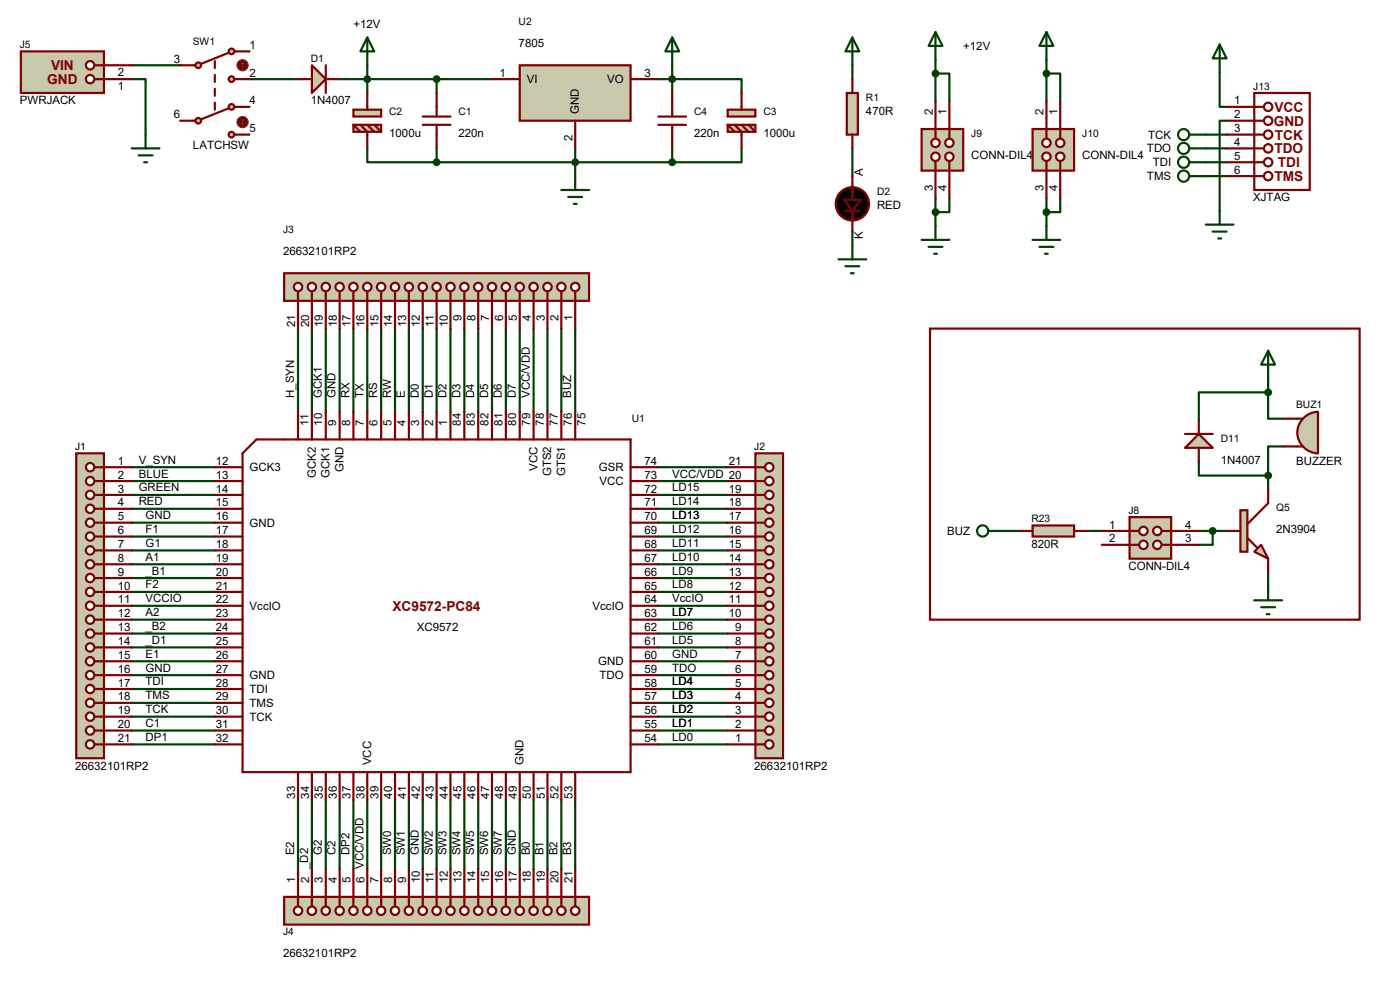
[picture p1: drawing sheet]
<svg xmlns="http://www.w3.org/2000/svg" width="297mm" height="210mm" viewBox="0 0 297 210" stroke-linecap="round" stroke-linejoin="round" font-family="sans-serif">
<defs><g id="words">
<g font-size="2.9" fill="#800000">
<text x="10" y="17.8">GND</text>
<text x="10.8" y="14.9">VIN</text>
<text x="270.4" y="23.7">VCC</text>
<text x="270.2" y="26.7">GND</text>
<text x="270.5" y="29.6">TCK</text>
<text x="270.4" y="32.5">TDO</text>
<text x="271.1" y="35.5">TDI</text>
<text x="270.4" y="38.4">TMS</text>
<text x="83.3" y="129.6">XC9572-PC84</text>
</g>
<g font-size="2.4">
<text x="75" y="5.9">+12V</text>
<text x="52.9" y="10.4">1</text>
<text x="110" y="9.9">7805</text>
<text x="204.3" y="10.6">+12V</text>
<text x="25" y="16">2</text>
<text x="36.9" y="13.3">3</text>
<text x="52.9" y="16.3">2</text>
<text x="106" y="16.3">1</text>
<text x="111.7" y="17.6">VI</text>
<text x="128.8" y="17.6">VO</text>
<text x="136.7" y="16.3">3</text>
<text x="4.2" y="22.2">PWRJACK</text>
<text x="25" y="19">1</text>
<text x="52.9" y="22.2">4</text>
<text x="65.9" y="22.2">1N4007</text>
<text x="261.8" y="22.2">1</text>
<text x="36.9" y="25.1">6</text>
<text x="52.9" y="28">5</text>
<text x="82.6" y="29">1000u</text>
<text x="97.3" y="29">220n</text>
<text x="121.4" y="29.9" transform="rotate(-90 121.4 29.9)">2</text>
<text x="122.8" y="24.1" transform="rotate(-90 122.8 24.1)">GND</text>
<text x="147.3" y="29">220n</text>
<text x="161.9" y="29">1000u</text>
<text x="183.7" y="24.3">470R</text>
<text x="197.9" y="24.4" transform="rotate(-90 197.9 24.4)">2</text>
<text x="200.8" y="24.4" transform="rotate(-90 200.8 24.4)">1</text>
<text x="221.4" y="24.4" transform="rotate(-90 221.4 24.4)">2</text>
<text x="224.3" y="24.4" transform="rotate(-90 224.3 24.4)">1</text>
<text x="243.6" y="29.4">TCK</text>
<text x="261.8" y="25.1">2</text>
<text x="261.8" y="28">3</text>
<text x="40.9" y="31.6">LATCHSW</text>
<text x="206.1" y="33.7">CONN-DIL4</text>
<text x="229.6" y="33.7">CONN-DIL4</text>
<text x="243.3" y="32.3">TDO</text>
<text x="244.5" y="35.3">TDI</text>
<text x="261.8" y="31">4</text>
<text x="261.8" y="33.9">5</text>
<text x="183" y="37.4" transform="rotate(-90 183 37.4)">A</text>
<text x="197.9" y="40.5" transform="rotate(-90 197.9 40.5)">3</text>
<text x="200.8" y="40.5" transform="rotate(-90 200.8 40.5)">4</text>
<text x="221.4" y="40.5" transform="rotate(-90 221.4 40.5)">3</text>
<text x="224.3" y="40.5" transform="rotate(-90 224.3 40.5)">4</text>
<text x="243.3" y="38.2">TMS</text>
<text x="261.8" y="36.9">6</text>
<text x="186.1" y="44.3">RED</text>
<text x="265.9" y="42.7">XJTAG</text>
<text x="183" y="50.8" transform="rotate(-90 183 50.8)">K</text>
<text x="60.1" y="54">26632101RP2</text>
<text x="62.6" y="69.5" transform="rotate(-90 62.6 69.5)">21</text>
<text x="65.6" y="69.5" transform="rotate(-90 65.6 69.5)">20</text>
<text x="68.5" y="69.5" transform="rotate(-90 68.5 69.5)">19</text>
<text x="71.5" y="69.5" transform="rotate(-90 71.5 69.5)">18</text>
<text x="74.4" y="69.5" transform="rotate(-90 74.4 69.5)">17</text>
<text x="77.3" y="69.5" transform="rotate(-90 77.3 69.5)">16</text>
<text x="80.3" y="69.5" transform="rotate(-90 80.3 69.5)">15</text>
<text x="83.2" y="69.5" transform="rotate(-90 83.2 69.5)">14</text>
<text x="86.2" y="69.5" transform="rotate(-90 86.2 69.5)">13</text>
<text x="89.1" y="69.5" transform="rotate(-90 89.1 69.5)">12</text>
<text x="92" y="69.3" transform="rotate(-90 92 69.3)">11</text>
<text x="95" y="69.5" transform="rotate(-90 95 69.5)">10</text>
<text x="97.9" y="68.1" transform="rotate(-90 97.9 68.1)">9</text>
<text x="100.9" y="68.1" transform="rotate(-90 100.9 68.1)">8</text>
<text x="103.8" y="68.1" transform="rotate(-90 103.8 68.1)">7</text>
<text x="106.7" y="68.1" transform="rotate(-90 106.7 68.1)">6</text>
<text x="109.7" y="68.1" transform="rotate(-90 109.7 68.1)">5</text>
<text x="112.6" y="68.1" transform="rotate(-90 112.6 68.1)">4</text>
<text x="115.5" y="68.1" transform="rotate(-90 115.5 68.1)">3</text>
<text x="118.5" y="68.1" transform="rotate(-90 118.5 68.1)">2</text>
<text x="121.4" y="68.1" transform="rotate(-90 121.4 68.1)">1</text>
<text x="62.4" y="84.4" transform="rotate(-90 62.4 84.4)">H_SYN</text>
<text x="68.3" y="84.4" transform="rotate(-90 68.3 84.4)">GCK1</text>
<text x="71.2" y="84.4" transform="rotate(-90 71.2 84.4)">GND</text>
<text x="74.1" y="84.4" transform="rotate(-90 74.1 84.4)">RX</text>
<text x="77.1" y="84.4" transform="rotate(-90 77.1 84.4)">TX</text>
<text x="80" y="84.4" transform="rotate(-90 80 84.4)">RS</text>
<text x="83" y="84.4" transform="rotate(-90 83 84.4)">RW</text>
<text x="85.9" y="84.4" transform="rotate(-90 85.9 84.4)">E</text>
<text x="88.9" y="84.4" transform="rotate(-90 88.9 84.4)">D0</text>
<text x="91.8" y="84.4" transform="rotate(-90 91.8 84.4)">D1</text>
<text x="94.7" y="84.4" transform="rotate(-90 94.7 84.4)">D2</text>
<text x="97.7" y="84.4" transform="rotate(-90 97.7 84.4)">D3</text>
<text x="100.6" y="84.4" transform="rotate(-90 100.6 84.4)">D4</text>
<text x="103.5" y="84.4" transform="rotate(-90 103.5 84.4)">D5</text>
<text x="106.5" y="84.4" transform="rotate(-90 106.5 84.4)">D6</text>
<text x="109.4" y="84.4" transform="rotate(-90 109.4 84.4)">D7</text>
<text x="112.4" y="84.4" transform="rotate(-90 112.4 84.4)">VCC/VDD</text>
<text x="121.2" y="84.4" transform="rotate(-90 121.2 84.4)">BUZ</text>
<text x="65.4" y="90.3" transform="rotate(-90 65.4 90.3)">11</text>
<text x="68.4" y="90.3" transform="rotate(-90 68.4 90.3)">10</text>
<text x="71.3" y="90.3" transform="rotate(-90 71.3 90.3)">9</text>
<text x="74.3" y="90.3" transform="rotate(-90 74.3 90.3)">8</text>
<text x="77.2" y="90.3" transform="rotate(-90 77.2 90.3)">7</text>
<text x="80.1" y="90.3" transform="rotate(-90 80.1 90.3)">6</text>
<text x="83.1" y="90.3" transform="rotate(-90 83.1 90.3)">5</text>
<text x="86" y="90.3" transform="rotate(-90 86 90.3)">4</text>
<text x="88.9" y="90.3" transform="rotate(-90 88.9 90.3)">3</text>
<text x="91.9" y="90.3" transform="rotate(-90 91.9 90.3)">2</text>
<text x="94.8" y="90.3" transform="rotate(-90 94.8 90.3)">1</text>
<text x="97.8" y="90.3" transform="rotate(-90 97.8 90.3)">84</text>
<text x="100.7" y="90.3" transform="rotate(-90 100.7 90.3)">83</text>
<text x="103.7" y="90.3" transform="rotate(-90 103.7 90.3)">82</text>
<text x="106.6" y="90.3" transform="rotate(-90 106.6 90.3)">81</text>
<text x="109.5" y="90.3" transform="rotate(-90 109.5 90.3)">80</text>
<text x="112.5" y="90.3" transform="rotate(-90 112.5 90.3)">79</text>
<text x="115.4" y="90.3" transform="rotate(-90 115.4 90.3)">78</text>
<text x="118.3" y="90.3" transform="rotate(-90 118.3 90.3)">77</text>
<text x="121.3" y="90.3" transform="rotate(-90 121.3 90.3)">76</text>
<text x="124.2" y="90.3" transform="rotate(-90 124.2 90.3)">75</text>
<text x="25" y="98.6">1</text>
<text x="25" y="101.5">2</text>
<text x="29.4" y="98.4">V_SYN</text>
<text x="29.4" y="101.3">BLUE</text>
<text x="45.8" y="98.6">12</text>
<text x="45.8" y="101.5">13</text>
<text x="52.9" y="99.9">GCK3</text>
<text x="67" y="101.3" transform="rotate(-90 67 101.3)">GCK2</text>
<text x="69.9" y="101.3" transform="rotate(-90 69.9 101.3)">GCK1</text>
<text x="72.9" y="100.1" transform="rotate(-90 72.9 100.1)">GND</text>
<text x="114" y="99.8" transform="rotate(-90 114 99.8)">VCC</text>
<text x="116.9" y="101" transform="rotate(-90 116.9 101)">GTS2</text>
<text x="119.9" y="101" transform="rotate(-90 119.9 101)">GTS1</text>
<text x="127" y="99.9">GSR</text>
<text x="136.7" y="98.6">74</text>
<text x="136.7" y="101.5">73</text>
<text x="142.6" y="101.3">VCC/VDD 20</text>
<text x="154.6" y="98.6">21</text>
<text x="259" y="98.4">1N4007</text>
<text x="275" y="98.6">BUZZER</text>
<text x="25" y="104.5">3</text>
<text x="25" y="107.4">4</text>
<text x="29.4" y="104.2">GREEN</text>
<text x="29.4" y="107.2">RED</text>
<text x="45.8" y="104.5">14</text>
<text x="45.8" y="107.4">15</text>
<text x="127.2" y="102.9">VCC</text>
<text x="136.7" y="104.5">72</text>
<text x="136.7" y="107.4">71</text>
<text x="142.6" y="107.2">LD14</text>
<text x="142.6" y="104.2">LD15</text>
<text x="154.6" y="107.4">18</text>
<text x="154.6" y="104.5">19</text>
<text x="25" y="110.4">5</text>
<text x="25" y="113.3">6</text>
<text x="30.9" y="110.1">GND</text>
<text x="30.9" y="113.1">F1</text>
<text x="45.8" y="110.4">16</text>
<text x="45.8" y="113.3">17</text>
<text x="52.9" y="111.7">GND</text>
<text x="136.7" y="110.4">70</text>
<text x="136.7" y="113.3">69</text>
<text x="142.6" y="113.1">LD12</text>
<text x="142.6" y="110.1">LD13</text>
<text x="154.6" y="113.3">16</text>
<text x="154.6" y="110.4">17</text>
<text x="201" y="113.5">BUZ</text>
<text x="235.3" y="112.1">1</text>
<text x="251.4" y="112.1">4</text>
<text x="270.7" y="113.1">2N3904</text>
<text x="25" y="116.2">7</text>
<text x="25" y="119.2">8</text>
<text x="30.9" y="116">G1</text>
<text x="30.9" y="118.9">A1</text>
<text x="45.8" y="116.2">18</text>
<text x="45.8" y="119.2">19</text>
<text x="136.7" y="116.2">68</text>
<text x="136.7" y="119.2">67</text>
<text x="142.6" y="118.9">LD10</text>
<text x="142.6" y="116">LD11</text>
<text x="154.6" y="119.2">14</text>
<text x="154.6" y="116.2">15</text>
<text x="218.8" y="116.2">820R</text>
<text x="235.3" y="115.1">2</text>
<text x="251.4" y="115.1">3</text>
<text x="25" y="122.1">9</text>
<text x="25" y="125.1">10</text>
<text x="30.9" y="121.9">_B1</text>
<text x="30.9" y="124.8">F2</text>
<text x="45.8" y="122.1">20</text>
<text x="45.8" y="125.1">21</text>
<text x="136.7" y="122.1">66</text>
<text x="136.7" y="125.1">65</text>
<text x="142.6" y="124.8">LD8</text>
<text x="142.6" y="121.9">LD9</text>
<text x="154.6" y="125.1">12</text>
<text x="154.6" y="122.1">13</text>
<text x="239.4" y="120.9">CONN-DIL4</text>
<text x="25" y="128">11</text>
<text x="25" y="130.9">12</text>
<text x="30.9" y="127.8">VCCIO</text>
<text x="30.9" y="130.7">A2</text>
<text x="45.8" y="128">22</text>
<text x="45.8" y="130.9">23</text>
<text x="52.9" y="129.3">VccIO</text>
<text x="125.7" y="129.3">VccIO</text>
<text x="136.7" y="128">64</text>
<text x="136.7" y="130.9">63</text>
<text x="142.6" y="130.7">LD7</text>
<text x="142.6" y="127.8">VccIO</text>
<text x="154.6" y="130.9">10</text>
<text x="154.6" y="128">11</text>
<text x="25" y="133.9">13</text>
<text x="25" y="136.8">14</text>
<text x="30.9" y="133.6">_B2</text>
<text x="30.9" y="136.6">_D1</text>
<text x="45.8" y="133.9">24</text>
<text x="45.8" y="136.8">25</text>
<text x="88.5" y="133.9">XC9572</text>
<text x="136.7" y="133.9">62</text>
<text x="136.7" y="136.8">61</text>
<text x="142.6" y="136.6">LD5</text>
<text x="142.6" y="133.6">LD6</text>
<text x="156" y="136.8">8</text>
<text x="156" y="133.9">9</text>
<text x="25" y="139.8">15</text>
<text x="25" y="142.7">16</text>
<text x="30.9" y="139.5">E1</text>
<text x="30.9" y="142.5">GND</text>
<text x="45.8" y="139.8">26</text>
<text x="45.8" y="142.7">27</text>
<text x="126.9" y="141.1">GND</text>
<text x="136.7" y="142.7">59</text>
<text x="136.7" y="139.8">60</text>
<text x="142.6" y="142.5">TDO</text>
<text x="142.6" y="139.5">GND</text>
<text x="156" y="142.7">6</text>
<text x="156" y="139.8">7</text>
<text x="25" y="145.6">17</text>
<text x="25" y="148.6">18</text>
<text x="30.9" y="145.4">TDI</text>
<text x="30.9" y="148.3">TMS</text>
<text x="45.8" y="145.6">28</text>
<text x="45.8" y="148.6">29</text>
<text x="52.9" y="144.1">GND</text>
<text x="52.9" y="147">TDI</text>
<text x="52.9" y="149.9">TMS</text>
<text x="127.2" y="144.1">TDO</text>
<text x="136.7" y="145.6">58</text>
<text x="136.7" y="148.6">57</text>
<text x="142.6" y="148.3">LD3</text>
<text x="142.6" y="145.4">LD4</text>
<text x="156" y="148.6">4</text>
<text x="156" y="145.6">5</text>
<text x="25" y="151.5">19</text>
<text x="25" y="154.5">20</text>
<text x="30.9" y="151.3">TCK</text>
<text x="30.9" y="154.2">C1</text>
<text x="45.8" y="151.5">30</text>
<text x="45.8" y="154.5">31</text>
<text x="52.9" y="152.9">TCK</text>
<text x="136.7" y="151.5">56</text>
<text x="136.7" y="154.5">55</text>
<text x="142.6" y="154.2">LD1</text>
<text x="142.6" y="151.3">LD2</text>
<text x="156" y="154.5">2</text>
<text x="156" y="151.5">3</text>
<text x="25" y="157.4">21</text>
<text x="30.9" y="157.2">DP1</text>
<text x="45.8" y="157.4">32</text>
<text x="136.7" y="157.4">54</text>
<text x="142.6" y="157.2">LD0</text>
<text x="156" y="157.4">1</text>
<text x="15.9" y="163.3">26632101RP2</text>
<text x="78.7" y="162.3" transform="rotate(-90 78.7 162.3)">VCC</text>
<text x="111.1" y="162.3" transform="rotate(-90 111.1 162.3)">GND</text>
<text x="160" y="163.3">26632101RP2</text>
<text x="62.6" y="169.4" transform="rotate(-90 62.6 169.4)">33</text>
<text x="65.6" y="169.4" transform="rotate(-90 65.6 169.4)">34</text>
<text x="68.5" y="169.4" transform="rotate(-90 68.5 169.4)">35</text>
<text x="71.5" y="169.4" transform="rotate(-90 71.5 169.4)">36</text>
<text x="74.4" y="169.4" transform="rotate(-90 74.4 169.4)">37</text>
<text x="77.3" y="169.4" transform="rotate(-90 77.3 169.4)">38</text>
<text x="80.3" y="169.4" transform="rotate(-90 80.3 169.4)">39</text>
<text x="83.2" y="169.4" transform="rotate(-90 83.2 169.4)">40</text>
<text x="86.2" y="169.4" transform="rotate(-90 86.2 169.4)">41</text>
<text x="89.1" y="169.4" transform="rotate(-90 89.1 169.4)">42</text>
<text x="92" y="169.4" transform="rotate(-90 92 169.4)">43</text>
<text x="95" y="169.4" transform="rotate(-90 95 169.4)">44</text>
<text x="97.9" y="169.4" transform="rotate(-90 97.9 169.4)">45</text>
<text x="100.9" y="169.4" transform="rotate(-90 100.9 169.4)">46</text>
<text x="103.8" y="169.4" transform="rotate(-90 103.8 169.4)">47</text>
<text x="106.7" y="169.4" transform="rotate(-90 106.7 169.4)">48</text>
<text x="109.7" y="169.4" transform="rotate(-90 109.7 169.4)">49</text>
<text x="112.6" y="169.4" transform="rotate(-90 112.6 169.4)">50</text>
<text x="115.5" y="169.4" transform="rotate(-90 115.5 169.4)">51</text>
<text x="118.5" y="169.4" transform="rotate(-90 118.5 169.4)">52</text>
<text x="121.4" y="169.4" transform="rotate(-90 121.4 169.4)">53</text>
<text x="62.4" y="181.4" transform="rotate(-90 62.4 181.4)">E2</text>
<text x="68.3" y="181.4" transform="rotate(-90 68.3 181.4)">G2</text>
<text x="71.2" y="181.4" transform="rotate(-90 71.2 181.4)">C2</text>
<text x="74.1" y="181.4" transform="rotate(-90 74.1 181.4)">DP2</text>
<text x="83" y="181.4" transform="rotate(-90 83 181.4)">SW0</text>
<text x="85.9" y="181.4" transform="rotate(-90 85.9 181.4)">SW1</text>
<text x="88.9" y="181.4" transform="rotate(-90 88.9 181.4)">GND</text>
<text x="91.8" y="181.4" transform="rotate(-90 91.8 181.4)">SW2</text>
<text x="94.7" y="181.4" transform="rotate(-90 94.7 181.4)">SW3</text>
<text x="97.7" y="181.4" transform="rotate(-90 97.7 181.4)">SW4</text>
<text x="100.6" y="181.4" transform="rotate(-90 100.6 181.4)">SW5</text>
<text x="103.5" y="181.4" transform="rotate(-90 103.5 181.4)">SW6</text>
<text x="106.5" y="181.4" transform="rotate(-90 106.5 181.4)">SW7</text>
<text x="109.4" y="181.4" transform="rotate(-90 109.4 181.4)">GND</text>
<text x="112.4" y="181.4" transform="rotate(-90 112.4 181.4)">B0</text>
<text x="115.3" y="181.4" transform="rotate(-90 115.3 181.4)">B1</text>
<text x="118.3" y="181.4" transform="rotate(-90 118.3 181.4)">B2</text>
<text x="121.2" y="181.4" transform="rotate(-90 121.2 181.4)">B3</text>
<text x="62.6" y="187.3" transform="rotate(-90 62.6 187.3)">1</text>
<text x="65.6" y="187.3" transform="rotate(-90 65.6 187.3)">2 _D2</text>
<text x="68.5" y="187.3" transform="rotate(-90 68.5 187.3)">3</text>
<text x="71.5" y="187.3" transform="rotate(-90 71.5 187.3)">4</text>
<text x="74.4" y="187.3" transform="rotate(-90 74.4 187.3)">5</text>
<text x="77.3" y="187.3" transform="rotate(-90 77.3 187.3)">6 VCC/VDD</text>
<text x="80.3" y="187.3" transform="rotate(-90 80.3 187.3)">7</text>
<text x="83.2" y="187.3" transform="rotate(-90 83.2 187.3)">8</text>
<text x="86.2" y="187.3" transform="rotate(-90 86.2 187.3)">9</text>
<text x="89.1" y="187.3" transform="rotate(-90 89.1 187.3)">10</text>
<text x="92" y="187.3" transform="rotate(-90 92 187.3)">11</text>
<text x="95" y="187.3" transform="rotate(-90 95 187.3)">12</text>
<text x="97.9" y="187.3" transform="rotate(-90 97.9 187.3)">13</text>
<text x="100.9" y="187.3" transform="rotate(-90 100.9 187.3)">14</text>
<text x="103.8" y="187.3" transform="rotate(-90 103.8 187.3)">15</text>
<text x="106.7" y="187.3" transform="rotate(-90 106.7 187.3)">16</text>
<text x="109.7" y="187.3" transform="rotate(-90 109.7 187.3)">17</text>
<text x="112.6" y="187.3" transform="rotate(-90 112.6 187.3)">18</text>
<text x="115.5" y="187.3" transform="rotate(-90 115.5 187.3)">19</text>
<text x="118.5" y="187.3" transform="rotate(-90 118.5 187.3)">20</text>
<text x="121.4" y="187.3" transform="rotate(-90 121.4 187.3)">21</text>
<text x="60.1" y="203">26632101RP2</text>
</g>
<g font-size="2.2">
<text x="110" y="5.3">U2</text>
<text x="4.2" y="10.2">J5</text>
<text x="40.9" y="9.6">SW1</text>
<text x="65.9" y="13.1">D1</text>
<text x="183.7" y="21.5">R1</text>
<text x="265.9" y="19">J13</text>
<text x="82.6" y="24.4">C2</text>
<text x="97.3" y="24.4">C1</text>
<text x="147.3" y="24.4">C4</text>
<text x="161.9" y="24.4">C3</text>
<text x="206.1" y="29.1">J9</text>
<text x="229.6" y="29.1">J10</text>
<text x="186.1" y="41.4">D2</text>
<text x="60.1" y="49.4">J3</text>
<text x="134" y="89.6">U1</text>
<text x="275" y="86.6">BUZ1</text>
<text x="15.9" y="95.5">J1</text>
<text x="160" y="95.5">J2</text>
<text x="259" y="93.8">D11</text>
<text x="218.8" y="110.7">R23</text>
<text x="239.4" y="109">J8</text>
<text x="270.7" y="108.5">Q5</text>
<text x="60.1" y="198.3">J4</text>
</g>
</g></defs>
<g fill="none" stroke="#004000" stroke-width=".47">
<path d="M27.9 16.8h3v11.8M27.9 13.8h10.3M52.9 16.8h10.3M72.1 16.8h32.3M77.9 13.8v5.9M92.6 16.8v2.9M139.7 16.8h17.6v2.9M142.6 13.8v5.9M180.8 13.8v3M198.5 15.6h2.9v5.9M198.5 12.7v8.8M222 15.6h2.9v5.9"/>
<path d="M222 12.7v8.8M258.7 15.3v7.4h1.5M77.9 31.5v2.9h14.7M92.6 31.5v2.9M92.6 34.4h50M122 31.5v5.9M142.6 31.5v2.9M157.3 31.5v2.9h-14.7M180.8 31.5v5.9M255.8 34.4h4.4M255.8 28.6h4.4M255.8 31.5h4.4"/>
<path d="M255.8 37.4h4.4M260.2 25.6h-1.5v19.1M180.8 49.1v3M198.5 42.1v5.8M201.4 42.1v2.9h-2.9M222 42.1v5.8M224.9 42.1v2.9h-2.9M63.2 69.7v17.7M66.2 69.7v17.7M69.1 69.7v17.7M72.1 69.7v17.7M75 69.7v17.7"/>
<path d="M77.9 69.7v17.7M80.9 69.7v17.7M83.8 69.7v17.7M86.7 69.7v17.7M89.7 69.7v17.7M92.6 69.7v17.7M95.6 69.7v17.7M98.5 69.7v17.7M101.5 69.7v17.7M104.4 69.7v17.7M107.3 69.7v17.7M110.3 69.7v17.7"/>
<path d="M113.2 69.7v17.7M116.1 69.7v17.7M119.1 69.7v17.7M122 69.7v17.7M27.9 99.1h17.7M139.7 99.1h14.7M254.3 97.9v3h14.7M269 83.2h-14.7v5.9M269 83.2v5.6h3.3M269 80.3v2.9M272.3 94.7h-3.3v6.2M27.9 102h17.7"/>
<path d="M27.9 105h17.7M27.9 107.9h17.7M27.9 110.9h17.7M27.9 113.8h17.7M27.9 116.8h17.7M27.9 119.7h17.7M139.7 102h14.7M139.7 105h14.7M139.7 107.9h14.7M139.7 110.9h14.7M139.7 113.8h14.7M139.7 116.8h14.7"/>
<path d="M139.7 119.7h14.7M213.2 112.6h2.9M230.8 112.6h2.9M254.3 112.6h5.9M257.3 112.6v3h-3M269 100.9v2.9M27.9 122.6h17.7M27.9 125.6h17.7M27.9 128.5h17.7M27.9 131.4h17.7M27.9 134.4h17.7M27.9 137.3h17.7"/>
<path d="M139.7 122.6h14.7M139.7 125.6h14.7M139.7 128.5h14.7M139.7 131.4h14.7M139.7 134.4h14.7M139.7 137.3h14.7M269 121.5v2.9M27.9 140.3h17.7M27.9 143.2h17.7M27.9 146.2h17.7M27.9 149.1h17.7M27.9 152h17.7"/>
<path d="M27.9 155h17.7M27.9 157.9h17.7M139.7 140.3h14.7M139.7 143.2h14.7M139.7 146.2h14.7M139.7 149.1h14.7M139.7 152h14.7M139.7 155h14.7M139.7 157.9h14.7M63.2 169.7v14.7M66.2 169.7v14.7M69.1 169.7v14.7"/>
<path d="M72.1 169.7v14.7M75 169.7v14.7M77.9 169.7v14.7M80.9 169.7v14.7M83.8 169.7v14.7M86.7 169.7v14.7M89.7 169.7v14.7M92.6 169.7v14.7M95.6 169.7v14.7M98.5 169.7v14.7M101.5 169.7v14.7M104.4 169.7v14.7"/>
<path d="M107.3 169.7v14.7M110.3 169.7v14.7M113.2 169.7v14.7M116.1 169.7v14.7M119.1 169.7v14.7M122 169.7v14.7"/>
</g>
<g fill="none" stroke="#800000" stroke-width=".47">
<path d="M45.6 99.1h5.9M51.5 96.2l2.9-3h79.4v70.6h-82.3zM63.2 87.4v5.8M66.2 87.4v5.8M69.1 87.4v5.8M72.1 87.4v5.8M75 87.4v5.8M77.9 87.4v5.8M80.9 87.4v5.8M83.8 87.4v5.8M86.7 87.4v5.8M89.7 87.4v5.8"/>
<path d="M92.6 87.4v5.8M95.6 87.4v5.8M98.5 87.4v5.8M101.5 87.4v5.8M104.4 87.4v5.8M107.3 87.4v5.8M110.3 87.4v5.8M113.2 87.4v5.8M116.1 87.4v5.8M119.1 87.4v5.8M122 87.4v5.8M133.8 99.1h5.9"/>
<path d="M45.6 102h5.9M45.6 105h5.9M45.6 107.9h5.9M45.6 110.9h5.9M45.6 113.8h5.9M45.6 116.8h5.9M45.6 119.7h5.9M133.8 102h5.9M133.8 105h5.9M133.8 107.9h5.9M133.8 110.9h5.9M133.8 113.8h5.9"/>
<path d="M133.8 116.8h5.9M133.8 119.7h5.9M45.6 122.6h5.9M45.6 125.6h5.9M45.6 128.5h5.9M45.6 134.4h5.9M45.6 137.3h5.9M45.6 131.4h5.9M133.8 122.6h5.9M133.8 125.6h5.9M133.8 128.5h5.9M133.8 134.4h5.9"/>
<path d="M133.8 137.3h5.9M133.8 131.4h5.9M45.6 140.3h5.9M45.6 143.2h5.9M45.6 146.2h5.9M45.6 149.1h5.9M45.6 152h5.9M45.6 157.9h5.9M45.6 155h5.9M133.8 140.3h5.9M133.8 143.2h5.9M133.8 146.2h5.9"/>
<path d="M133.8 149.1h5.9M133.8 152h5.9M133.8 157.9h5.9M133.8 155h5.9M63.2 163.8v5.9M66.2 163.8v5.9M69.1 163.8v5.9M72.1 163.8v5.9M75 163.8v5.9M77.9 163.8v5.9M80.9 163.8v5.9M83.8 163.8v5.9"/>
<path d="M86.7 163.8v5.9M89.7 163.8v5.9M92.6 163.8v5.9M95.6 163.8v5.9M98.5 163.8v5.9M101.5 163.8v5.9M104.4 163.8v5.9M107.3 163.8v5.9M110.3 163.8v5.9M113.2 163.8v5.9M116.1 163.8v5.9M119.1 163.8v5.9"/>
<path d="M122 163.8v5.9"/>
</g>
<path d="M16.2 96.2h5.9v64.6h-5.9z" fill="#c8c8aa" stroke="#800000" stroke-width=".47"/>
<path d="M20 99.1h2.1" fill="none" stroke="#800000" stroke-width=".47"/>
<circle cx="19.1" cy="99.1" r=".89" fill="#fff" stroke="#800000" stroke-width=".47"/>
<path d="M20 102h2.1" fill="none" stroke="#800000" stroke-width=".47"/>
<circle cx="19.1" cy="102" r=".89" fill="#fff" stroke="#800000" stroke-width=".47"/>
<path d="M20 105h2.1" fill="none" stroke="#800000" stroke-width=".47"/>
<circle cx="19.1" cy="105" r=".89" fill="#fff" stroke="#800000" stroke-width=".47"/>
<path d="M20 107.9h2.1" fill="none" stroke="#800000" stroke-width=".47"/>
<circle cx="19.1" cy="107.9" r=".89" fill="#fff" stroke="#800000" stroke-width=".47"/>
<path d="M20 110.9h2.1" fill="none" stroke="#800000" stroke-width=".47"/>
<circle cx="19.1" cy="110.9" r=".89" fill="#fff" stroke="#800000" stroke-width=".47"/>
<path d="M20 113.8h2.1" fill="none" stroke="#800000" stroke-width=".47"/>
<circle cx="19.1" cy="113.8" r=".89" fill="#fff" stroke="#800000" stroke-width=".47"/>
<path d="M20 116.8h2.1" fill="none" stroke="#800000" stroke-width=".47"/>
<circle cx="19.1" cy="116.8" r=".89" fill="#fff" stroke="#800000" stroke-width=".47"/>
<path d="M20 119.7h2.1" fill="none" stroke="#800000" stroke-width=".47"/>
<circle cx="19.1" cy="119.7" r=".89" fill="#fff" stroke="#800000" stroke-width=".47"/>
<path d="M20 122.6h2.1" fill="none" stroke="#800000" stroke-width=".47"/>
<circle cx="19.1" cy="122.6" r=".89" fill="#fff" stroke="#800000" stroke-width=".47"/>
<path d="M20 125.6h2.1" fill="none" stroke="#800000" stroke-width=".47"/>
<circle cx="19.1" cy="125.6" r=".89" fill="#fff" stroke="#800000" stroke-width=".47"/>
<path d="M20 128.5h2.1" fill="none" stroke="#800000" stroke-width=".47"/>
<circle cx="19.1" cy="128.5" r=".89" fill="#fff" stroke="#800000" stroke-width=".47"/>
<path d="M20 131.4h2.1" fill="none" stroke="#800000" stroke-width=".47"/>
<circle cx="19.1" cy="131.4" r=".89" fill="#fff" stroke="#800000" stroke-width=".47"/>
<path d="M20 134.4h2.1" fill="none" stroke="#800000" stroke-width=".47"/>
<circle cx="19.1" cy="134.4" r=".89" fill="#fff" stroke="#800000" stroke-width=".47"/>
<path d="M20 137.3h2.1" fill="none" stroke="#800000" stroke-width=".47"/>
<circle cx="19.1" cy="137.3" r=".89" fill="#fff" stroke="#800000" stroke-width=".47"/>
<path d="M20 140.3h2.1" fill="none" stroke="#800000" stroke-width=".47"/>
<circle cx="19.1" cy="140.3" r=".89" fill="#fff" stroke="#800000" stroke-width=".47"/>
<path d="M20 143.2h2.1" fill="none" stroke="#800000" stroke-width=".47"/>
<circle cx="19.1" cy="143.2" r=".89" fill="#fff" stroke="#800000" stroke-width=".47"/>
<path d="M20 146.2h2.1" fill="none" stroke="#800000" stroke-width=".47"/>
<circle cx="19.1" cy="146.2" r=".89" fill="#fff" stroke="#800000" stroke-width=".47"/>
<path d="M20 149.1h2.1" fill="none" stroke="#800000" stroke-width=".47"/>
<circle cx="19.1" cy="149.1" r=".89" fill="#fff" stroke="#800000" stroke-width=".47"/>
<path d="M20 152h2.1" fill="none" stroke="#800000" stroke-width=".47"/>
<circle cx="19.1" cy="152" r=".89" fill="#fff" stroke="#800000" stroke-width=".47"/>
<path d="M20 155h2.1" fill="none" stroke="#800000" stroke-width=".47"/>
<circle cx="19.1" cy="155" r=".89" fill="#fff" stroke="#800000" stroke-width=".47"/>
<path d="M20 157.9h2.1" fill="none" stroke="#800000" stroke-width=".47"/>
<circle cx="19.1" cy="157.9" r=".89" fill="#fff" stroke="#800000" stroke-width=".47"/>
<g fill="none" stroke="#800000" stroke-width=".47">
<path d="M22.1 99.1h5.8M22.1 102h5.8M22.1 105h5.8M22.1 107.9h5.8M22.1 110.9h5.8M22.1 113.8h5.8M22.1 116.8h5.8M22.1 119.7h5.8M22.1 122.6h5.8M22.1 125.6h5.8M22.1 128.5h5.8M22.1 131.4h5.8"/>
<path d="M22.1 134.4h5.8M22.1 137.3h5.8M22.1 140.3h5.8M22.1 143.2h5.8M22.1 146.2h5.8M22.1 149.1h5.8M22.1 152h5.8M22.1 155h5.8M22.1 157.9h5.8"/>
</g>
<path d="M160.3 96.2h5.8v64.6h-5.8z" fill="#c8c8aa" stroke="#800000" stroke-width=".47"/>
<path d="M160.3 157.9h2" fill="none" stroke="#800000" stroke-width=".47"/>
<circle cx="163.2" cy="157.9" r=".89" fill="#fff" stroke="#800000" stroke-width=".47"/>
<path d="M160.3 155h2" fill="none" stroke="#800000" stroke-width=".47"/>
<circle cx="163.2" cy="155" r=".89" fill="#fff" stroke="#800000" stroke-width=".47"/>
<path d="M160.3 152h2" fill="none" stroke="#800000" stroke-width=".47"/>
<circle cx="163.2" cy="152" r=".89" fill="#fff" stroke="#800000" stroke-width=".47"/>
<path d="M160.3 149.1h2" fill="none" stroke="#800000" stroke-width=".47"/>
<circle cx="163.2" cy="149.1" r=".89" fill="#fff" stroke="#800000" stroke-width=".47"/>
<path d="M160.3 146.2h2" fill="none" stroke="#800000" stroke-width=".47"/>
<circle cx="163.2" cy="146.2" r=".89" fill="#fff" stroke="#800000" stroke-width=".47"/>
<path d="M160.3 143.2h2" fill="none" stroke="#800000" stroke-width=".47"/>
<circle cx="163.2" cy="143.2" r=".89" fill="#fff" stroke="#800000" stroke-width=".47"/>
<path d="M160.3 140.3h2" fill="none" stroke="#800000" stroke-width=".47"/>
<circle cx="163.2" cy="140.3" r=".89" fill="#fff" stroke="#800000" stroke-width=".47"/>
<path d="M160.3 137.3h2" fill="none" stroke="#800000" stroke-width=".47"/>
<circle cx="163.2" cy="137.3" r=".89" fill="#fff" stroke="#800000" stroke-width=".47"/>
<path d="M160.3 134.4h2" fill="none" stroke="#800000" stroke-width=".47"/>
<circle cx="163.2" cy="134.4" r=".89" fill="#fff" stroke="#800000" stroke-width=".47"/>
<path d="M160.3 131.4h2" fill="none" stroke="#800000" stroke-width=".47"/>
<circle cx="163.2" cy="131.4" r=".89" fill="#fff" stroke="#800000" stroke-width=".47"/>
<path d="M160.3 128.5h2" fill="none" stroke="#800000" stroke-width=".47"/>
<circle cx="163.2" cy="128.5" r=".89" fill="#fff" stroke="#800000" stroke-width=".47"/>
<path d="M160.3 125.6h2" fill="none" stroke="#800000" stroke-width=".47"/>
<circle cx="163.2" cy="125.6" r=".89" fill="#fff" stroke="#800000" stroke-width=".47"/>
<path d="M160.3 122.6h2" fill="none" stroke="#800000" stroke-width=".47"/>
<circle cx="163.2" cy="122.6" r=".89" fill="#fff" stroke="#800000" stroke-width=".47"/>
<path d="M160.3 119.7h2" fill="none" stroke="#800000" stroke-width=".47"/>
<circle cx="163.2" cy="119.7" r=".89" fill="#fff" stroke="#800000" stroke-width=".47"/>
<path d="M160.3 116.8h2" fill="none" stroke="#800000" stroke-width=".47"/>
<circle cx="163.2" cy="116.8" r=".89" fill="#fff" stroke="#800000" stroke-width=".47"/>
<path d="M160.3 113.8h2" fill="none" stroke="#800000" stroke-width=".47"/>
<circle cx="163.2" cy="113.8" r=".89" fill="#fff" stroke="#800000" stroke-width=".47"/>
<path d="M160.3 110.9h2" fill="none" stroke="#800000" stroke-width=".47"/>
<circle cx="163.2" cy="110.9" r=".89" fill="#fff" stroke="#800000" stroke-width=".47"/>
<path d="M160.3 107.9h2" fill="none" stroke="#800000" stroke-width=".47"/>
<circle cx="163.2" cy="107.9" r=".89" fill="#fff" stroke="#800000" stroke-width=".47"/>
<path d="M160.3 105h2" fill="none" stroke="#800000" stroke-width=".47"/>
<circle cx="163.2" cy="105" r=".89" fill="#fff" stroke="#800000" stroke-width=".47"/>
<path d="M160.3 102h2" fill="none" stroke="#800000" stroke-width=".47"/>
<circle cx="163.2" cy="102" r=".89" fill="#fff" stroke="#800000" stroke-width=".47"/>
<path d="M160.3 99.1h2" fill="none" stroke="#800000" stroke-width=".47"/>
<circle cx="163.2" cy="99.1" r=".89" fill="#fff" stroke="#800000" stroke-width=".47"/>
<g fill="none" stroke="#800000" stroke-width=".47">
<path d="M154.4 99.1h5.9M154.4 119.7h5.9M154.4 116.8h5.9M154.4 113.8h5.9M154.4 110.9h5.9M154.4 107.9h5.9M154.4 105h5.9M154.4 102h5.9M154.4 137.3h5.9M154.4 134.4h5.9M154.4 131.4h5.9M154.4 128.5h5.9"/>
<path d="M154.4 125.6h5.9M154.4 122.6h5.9M154.4 157.9h5.9M154.4 155h5.9M154.4 152h5.9M154.4 149.1h5.9M154.4 146.2h5.9M154.4 143.2h5.9M154.4 140.3h5.9"/>
</g>
<path d="M60.3 58h64.7v5.8h-64.7z" fill="#c8c8aa" stroke="#800000" stroke-width=".47"/>
<path d="M122 61.8v2" fill="none" stroke="#800000" stroke-width=".47"/>
<circle cx="122" cy="60.9" r=".89" fill="#fff" stroke="#800000" stroke-width=".47"/>
<path d="M119.1 61.8v2" fill="none" stroke="#800000" stroke-width=".47"/>
<circle cx="119.1" cy="60.9" r=".89" fill="#fff" stroke="#800000" stroke-width=".47"/>
<path d="M116.1 61.8v2" fill="none" stroke="#800000" stroke-width=".47"/>
<circle cx="116.1" cy="60.9" r=".89" fill="#fff" stroke="#800000" stroke-width=".47"/>
<path d="M113.2 61.8v2" fill="none" stroke="#800000" stroke-width=".47"/>
<circle cx="113.2" cy="60.9" r=".89" fill="#fff" stroke="#800000" stroke-width=".47"/>
<path d="M110.3 61.8v2" fill="none" stroke="#800000" stroke-width=".47"/>
<circle cx="110.3" cy="60.9" r=".89" fill="#fff" stroke="#800000" stroke-width=".47"/>
<path d="M107.3 61.8v2" fill="none" stroke="#800000" stroke-width=".47"/>
<circle cx="107.3" cy="60.9" r=".89" fill="#fff" stroke="#800000" stroke-width=".47"/>
<path d="M104.4 61.8v2" fill="none" stroke="#800000" stroke-width=".47"/>
<circle cx="104.4" cy="60.9" r=".89" fill="#fff" stroke="#800000" stroke-width=".47"/>
<path d="M101.5 61.8v2" fill="none" stroke="#800000" stroke-width=".47"/>
<circle cx="101.5" cy="60.9" r=".89" fill="#fff" stroke="#800000" stroke-width=".47"/>
<path d="M98.5 61.8v2" fill="none" stroke="#800000" stroke-width=".47"/>
<circle cx="98.5" cy="60.9" r=".89" fill="#fff" stroke="#800000" stroke-width=".47"/>
<path d="M95.6 61.8v2" fill="none" stroke="#800000" stroke-width=".47"/>
<circle cx="95.6" cy="60.9" r=".89" fill="#fff" stroke="#800000" stroke-width=".47"/>
<path d="M92.6 61.8v2" fill="none" stroke="#800000" stroke-width=".47"/>
<circle cx="92.6" cy="60.9" r=".89" fill="#fff" stroke="#800000" stroke-width=".47"/>
<path d="M89.7 61.8v2" fill="none" stroke="#800000" stroke-width=".47"/>
<circle cx="89.7" cy="60.9" r=".89" fill="#fff" stroke="#800000" stroke-width=".47"/>
<path d="M86.7 61.8v2" fill="none" stroke="#800000" stroke-width=".47"/>
<circle cx="86.7" cy="60.9" r=".89" fill="#fff" stroke="#800000" stroke-width=".47"/>
<path d="M83.8 61.8v2" fill="none" stroke="#800000" stroke-width=".47"/>
<circle cx="83.8" cy="60.9" r=".89" fill="#fff" stroke="#800000" stroke-width=".47"/>
<path d="M80.9 61.8v2" fill="none" stroke="#800000" stroke-width=".47"/>
<circle cx="80.9" cy="60.9" r=".89" fill="#fff" stroke="#800000" stroke-width=".47"/>
<path d="M77.9 61.8v2" fill="none" stroke="#800000" stroke-width=".47"/>
<circle cx="77.9" cy="60.9" r=".89" fill="#fff" stroke="#800000" stroke-width=".47"/>
<path d="M75 61.8v2" fill="none" stroke="#800000" stroke-width=".47"/>
<circle cx="75" cy="60.9" r=".89" fill="#fff" stroke="#800000" stroke-width=".47"/>
<path d="M72.1 61.8v2" fill="none" stroke="#800000" stroke-width=".47"/>
<circle cx="72.1" cy="60.9" r=".89" fill="#fff" stroke="#800000" stroke-width=".47"/>
<path d="M69.1 61.8v2" fill="none" stroke="#800000" stroke-width=".47"/>
<circle cx="69.1" cy="60.9" r=".89" fill="#fff" stroke="#800000" stroke-width=".47"/>
<path d="M66.2 61.8v2" fill="none" stroke="#800000" stroke-width=".47"/>
<circle cx="66.2" cy="60.9" r=".89" fill="#fff" stroke="#800000" stroke-width=".47"/>
<path d="M63.2 61.8v2" fill="none" stroke="#800000" stroke-width=".47"/>
<circle cx="63.2" cy="60.9" r=".89" fill="#fff" stroke="#800000" stroke-width=".47"/>
<g fill="none" stroke="#800000" stroke-width=".47">
<path d="M63.2 63.8v5.9M66.2 63.8v5.9M69.1 63.8v5.9M72.1 63.8v5.9M75 63.8v5.9M77.9 63.8v5.9M80.9 63.8v5.9M83.8 63.8v5.9M86.7 63.8v5.9M89.7 63.8v5.9M92.6 63.8v5.9M95.6 63.8v5.9"/>
<path d="M98.5 63.8v5.9M101.5 63.8v5.9M104.4 63.8v5.9M107.3 63.8v5.9M110.3 63.8v5.9M113.2 63.8v5.9M116.1 63.8v5.9M119.1 63.8v5.9M122 63.8v5.9"/>
</g>
<path d="M60.3 190.2h64.7v5.9h-64.7z" fill="#c8c8aa" stroke="#800000" stroke-width=".47"/>
<path d="M63.2 190.2v2.1" fill="none" stroke="#800000" stroke-width=".47"/>
<circle cx="63.2" cy="193.2" r=".89" fill="#fff" stroke="#800000" stroke-width=".47"/>
<path d="M66.2 190.2v2.1" fill="none" stroke="#800000" stroke-width=".47"/>
<circle cx="66.2" cy="193.2" r=".89" fill="#fff" stroke="#800000" stroke-width=".47"/>
<path d="M69.1 190.2v2.1" fill="none" stroke="#800000" stroke-width=".47"/>
<circle cx="69.1" cy="193.2" r=".89" fill="#fff" stroke="#800000" stroke-width=".47"/>
<path d="M72.1 190.2v2.1" fill="none" stroke="#800000" stroke-width=".47"/>
<circle cx="72.1" cy="193.2" r=".89" fill="#fff" stroke="#800000" stroke-width=".47"/>
<path d="M75 190.2v2.1" fill="none" stroke="#800000" stroke-width=".47"/>
<circle cx="75" cy="193.2" r=".89" fill="#fff" stroke="#800000" stroke-width=".47"/>
<path d="M77.9 190.2v2.1" fill="none" stroke="#800000" stroke-width=".47"/>
<circle cx="77.9" cy="193.2" r=".89" fill="#fff" stroke="#800000" stroke-width=".47"/>
<path d="M80.9 190.2v2.1" fill="none" stroke="#800000" stroke-width=".47"/>
<circle cx="80.9" cy="193.2" r=".89" fill="#fff" stroke="#800000" stroke-width=".47"/>
<path d="M83.8 190.2v2.1" fill="none" stroke="#800000" stroke-width=".47"/>
<circle cx="83.8" cy="193.2" r=".89" fill="#fff" stroke="#800000" stroke-width=".47"/>
<path d="M86.7 190.2v2.1" fill="none" stroke="#800000" stroke-width=".47"/>
<circle cx="86.7" cy="193.2" r=".89" fill="#fff" stroke="#800000" stroke-width=".47"/>
<path d="M89.7 190.2v2.1" fill="none" stroke="#800000" stroke-width=".47"/>
<circle cx="89.7" cy="193.2" r=".89" fill="#fff" stroke="#800000" stroke-width=".47"/>
<path d="M92.6 190.2v2.1" fill="none" stroke="#800000" stroke-width=".47"/>
<circle cx="92.6" cy="193.2" r=".89" fill="#fff" stroke="#800000" stroke-width=".47"/>
<path d="M95.6 190.2v2.1" fill="none" stroke="#800000" stroke-width=".47"/>
<circle cx="95.6" cy="193.2" r=".89" fill="#fff" stroke="#800000" stroke-width=".47"/>
<path d="M98.5 190.2v2.1" fill="none" stroke="#800000" stroke-width=".47"/>
<circle cx="98.5" cy="193.2" r=".89" fill="#fff" stroke="#800000" stroke-width=".47"/>
<path d="M101.5 190.2v2.1" fill="none" stroke="#800000" stroke-width=".47"/>
<circle cx="101.5" cy="193.2" r=".89" fill="#fff" stroke="#800000" stroke-width=".47"/>
<path d="M104.4 190.2v2.1" fill="none" stroke="#800000" stroke-width=".47"/>
<circle cx="104.4" cy="193.2" r=".89" fill="#fff" stroke="#800000" stroke-width=".47"/>
<path d="M107.3 190.2v2.1" fill="none" stroke="#800000" stroke-width=".47"/>
<circle cx="107.3" cy="193.2" r=".89" fill="#fff" stroke="#800000" stroke-width=".47"/>
<path d="M110.3 190.2v2.1" fill="none" stroke="#800000" stroke-width=".47"/>
<circle cx="110.3" cy="193.2" r=".89" fill="#fff" stroke="#800000" stroke-width=".47"/>
<path d="M113.2 190.2v2.1" fill="none" stroke="#800000" stroke-width=".47"/>
<circle cx="113.2" cy="193.2" r=".89" fill="#fff" stroke="#800000" stroke-width=".47"/>
<path d="M116.1 190.2v2.1" fill="none" stroke="#800000" stroke-width=".47"/>
<circle cx="116.1" cy="193.2" r=".89" fill="#fff" stroke="#800000" stroke-width=".47"/>
<path d="M119.1 190.2v2.1" fill="none" stroke="#800000" stroke-width=".47"/>
<circle cx="119.1" cy="193.2" r=".89" fill="#fff" stroke="#800000" stroke-width=".47"/>
<path d="M122 190.2v2.1" fill="none" stroke="#800000" stroke-width=".47"/>
<circle cx="122" cy="193.2" r=".89" fill="#fff" stroke="#800000" stroke-width=".47"/>
<g fill="none" stroke="#800000" stroke-width=".47">
<path d="M63.2 184.4v5.8M66.2 184.4v5.8M69.1 184.4v5.8M72.1 184.4v5.8M75 184.4v5.8M77.9 184.4v5.8M80.9 184.4v5.8M83.8 184.4v5.8M86.7 184.4v5.8M89.7 184.4v5.8M92.6 184.4v5.8M95.6 184.4v5.8"/>
<path d="M98.5 184.4v5.8M101.5 184.4v5.8M104.4 184.4v5.8M107.3 184.4v5.8M110.3 184.4v5.8M113.2 184.4v5.8M116.1 184.4v5.8M119.1 184.4v5.8M122 184.4v5.8"/>
</g>
<path d="M110.3 13.8h23.5v11.8h-23.5z" fill="#c8c8aa" stroke="#800000" stroke-width=".47"/>
<path d="M104.4 16.8h5.9M133.8 16.8h5.9M122 25.6v5.9" fill="none" stroke="#800000" stroke-width=".47"/>
<path d="M4.4 10.9h17.7v8.8h-17.7z" fill="#c8c8aa" stroke="#800000" stroke-width=".47"/>
<path d="M20 16.8h2.1" fill="none" stroke="#800000" stroke-width=".47"/>
<circle cx="19.1" cy="16.8" r=".89" fill="#fff" stroke="#800000" stroke-width=".47"/>
<path d="M20 13.8h2.1" fill="none" stroke="#800000" stroke-width=".47"/>
<circle cx="19.1" cy="13.8" r=".89" fill="#fff" stroke="#800000" stroke-width=".47"/>
<path d="M22.1 16.8h5.8M22.1 13.8h5.8" fill="none" stroke="#800000" stroke-width=".47"/>
<g fill="#c8c8aa" stroke="#800000" stroke-width=".47">
<circle cx="42.1" cy="13.8" r=".59"/>
<circle cx="49.1" cy="16.8" r=".59"/>
</g>
<path d="M41.2 13.8h.3M49.7 16.8h.3" fill="none" stroke="#800000" stroke-width=".47"/>
<circle cx="49.1" cy="10.9" r=".59" fill="#c8c8aa" stroke="#800000" stroke-width=".47"/>
<path d="M48.5 11.2l-5.8 2.3M49.7 10.9h.3" fill="none" stroke="#800000" stroke-width=".47"/>
<g fill="#c8c8aa" stroke="#800000" stroke-width=".47">
<circle cx="42.1" cy="25.6" r=".59"/>
<circle cx="49.1" cy="28.6" r=".59"/>
</g>
<path d="M41.2 25.6h.3M49.7 28.6h.3" fill="none" stroke="#800000" stroke-width=".47"/>
<circle cx="49.1" cy="22.7" r=".59" fill="#c8c8aa" stroke="#800000" stroke-width=".47"/>
<path d="M38.2 13.8h3M45.6 13v1.4M45.6 15.9v1.5M45.6 18.8v1.5M50 10.9h2.9M50 16.8h2.9M38.2 25.6h3M45.6 21.8v1.5M48.5 23l-5.8 2.3M49.7 22.7h3.2M50 28.6h2.9" fill="none" stroke="#800000" stroke-width=".47"/>
<circle cx="51.5" cy="25.9" r="1.19" fill="#400000" stroke="#f00" stroke-width=".23"/>
<path d="M51.2 26.2l.3 .3M51.5 25.3v1.2M51.8 26.2l-.3 .3" fill="none" stroke="#f00" stroke-width=".23"/>
<circle cx="51.5" cy="13.8" r="1.19" fill="#400000" stroke="#f00" stroke-width=".23"/>
<path d="M51.5 13.3l-.3 .2M51.5 13.3l.3 .2M51.5 13.3v1.1" fill="none" stroke="#f00" stroke-width=".23"/>
<path d="M66.2 13.8l2.9 3-2.9 2.9z" fill="#c8c8aa" stroke="#800000" stroke-width=".47"/>
<path d="M63.2 16.8h3M69.1 13.8v5.9M69.1 16.8h3M92.6 19.7v5M89.7 26.5h5.9M89.7 24.7h5.9M92.6 26.5v5" fill="none" stroke="#800000" stroke-width=".47"/>
<path d="M27.9 31.5h5.9M29.4 33h2.9M30.6 34.4h.6M30.9 28.6v2.9M122 37.4v2.9M119.1 40.3h5.9M120.5 41.8h3M121.7 43.2h.6" fill="none" stroke="#004000" stroke-width=".47"/>
<g fill="#c8c8aa" stroke="#800000" stroke-width=".47">
<path d="M75 23.3h5.9v1.4h-5.9z"/>
<path d="M75 26.5h5.9v1.5h-5.9z"/>
</g>
<path d="M77.9 19.7v3.6M75 26.5l1.5 1.5M76.5 26.5l1.4 1.5v3.5M77.9 26.5l1.5 1.5M79.4 26.5l1.5 1.5" fill="none" stroke="#800000" stroke-width=".47"/>
<g fill="#004000" stroke="#004000" stroke-width=".47">
<circle cx="77.9" cy="16.8" r=".59"/>
<circle cx="92.6" cy="16.8" r=".59"/>
<circle cx="122" cy="34.4" r=".59"/>
<circle cx="92.6" cy="34.4" r=".59"/>
</g>
<g fill="#c8c8aa" stroke="#800000" stroke-width=".47">
<path d="M154.4 23.3h5.9v1.4h-5.9z"/>
<path d="M154.4 26.5h5.9v1.5h-5.9z"/>
</g>
<path d="M142.6 19.7v5M157.3 19.7v3.6M139.7 26.5h5.8M139.7 24.7h5.8M142.6 26.5v5M154.4 26.5l1.4 1.5M155.8 26.5l1.5 1.5v3.5M157.3 26.5l1.5 1.5M158.8 26.5l1.5 1.5M180.8 37.4v5M180.8 44.7v4.4" fill="none" stroke="#800000" stroke-width=".47"/>
<g fill="#004000" stroke="#004000" stroke-width=".47">
<circle cx="142.6" cy="34.4" r=".59"/>
<circle cx="142.6" cy="16.8" r=".59"/>
</g>
<path d="M77.9 8l1.5 2.9h-2.9zM77.9 8v5.8M142.6 8l1.5 2.9h-3zM142.6 8v5.8" fill="none" stroke="#004000" stroke-width=".47"/>
<circle cx="180.8" cy="43.2" r="3.5" fill="#000" stroke="#800000" stroke-width=".47"/>
<path d="M179.3 44.7h3" fill="none" stroke="#800000" stroke-width=".44"/>
<path d="M179.1 42.4h3.5l-1.8 2.3z" fill="#000" stroke="#800000" stroke-width=".44"/>
<path d="M179.6 19.7h2.4v8.9h-2.4z" fill="#c8c8aa" stroke="#800000" stroke-width=".47"/>
<path d="M180.8 16.8v2.9M180.8 28.6v2.9" fill="none" stroke="#800000" stroke-width=".47"/>
<path d="M180.8 8l1.5 2.9h-3zM180.8 8v5.8M177.9 55h5.9M179.3 56.5h3M180.5 58h.6M180.8 52.1v2.9" fill="none" stroke="#004000" stroke-width=".47"/>
<g fill="#c8c8aa" stroke="#800000" stroke-width=".47">
<path d="M266.1 117l1.4-1.4 1.5 2.9z"/>
<path d="M263.1 108.2h1.5v8.8h-1.5z"/>
</g>
<path d="M260.2 112.6h2.9M264.6 114.1l2.1 2.1M269 103.8v2.9l-4.4 4.5M269 118.5v3" fill="none" stroke="#800000" stroke-width=".47"/>
<path d="M269 74.4l1.5 2.9h-3zM269 74.4v5.9" fill="none" stroke="#004000" stroke-width=".47"/>
<path d="M254.3 92.1l3 2.9h-5.9z" fill="#c8c8aa" stroke="#800000" stroke-width=".47"/>
<path d="M251.4 92.1h5.9M254.3 89.1v3M254.3 95v2.9" fill="none" stroke="#800000" stroke-width=".47"/>
<path d="M266.1 127.3h5.9M267.5 128.8h3M268.7 130.3h.6M269 124.4v2.9" fill="none" stroke="#004000" stroke-width=".47"/>
<path d="M219.1 111.5h8.8v2.3h-8.8z" fill="#c8c8aa" stroke="#800000" stroke-width=".47"/>
<path d="M216.1 112.6h3M227.9 112.6h2.9" fill="none" stroke="#800000" stroke-width=".47"/>
<g fill="none" stroke="#004000" stroke-width=".47">
<path d="M209.6 112.6h3.6"/>
<circle cx="208.5" cy="112.6" r="1.19"/>
</g>
<path d="M239.6 109.7h8.9v8.8h-8.9z" fill="#c8c8aa" stroke="#800000" stroke-width=".47"/>
<path d="M239.6 112.6h2.1" fill="none" stroke="#800000" stroke-width=".47"/>
<circle cx="242.6" cy="112.6" r=".89" fill="#fff" stroke="#800000" stroke-width=".47"/>
<path d="M239.6 115.6h2.1" fill="none" stroke="#800000" stroke-width=".47"/>
<circle cx="242.6" cy="115.6" r=".89" fill="#fff" stroke="#800000" stroke-width=".47"/>
<path d="M246.4 112.6h2.1" fill="none" stroke="#800000" stroke-width=".47"/>
<circle cx="245.5" cy="112.6" r=".89" fill="#fff" stroke="#800000" stroke-width=".47"/>
<path d="M246.4 115.6h2.1" fill="none" stroke="#800000" stroke-width=".47"/>
<circle cx="245.5" cy="115.6" r=".89" fill="#fff" stroke="#800000" stroke-width=".47"/>
<path d="M233.7 112.6h5.9M233.7 115.6h5.9M248.5 112.6h5.8M248.5 115.6h5.8" fill="none" stroke="#800000" stroke-width=".47"/>
<path d="M276.3 89a4.5 4.5 0 0 1 3.3-1.6v8.8a4.4 4.4 0 0 1-3.9-2.6 4.4 4.4 0 0 1 .6-4.6z" fill="#c8c8aa" stroke="#800000" stroke-width=".47"/>
<path d="M266.1 19.7h11.8v20.6h-11.8zM266.1 22.7h2M272.3 94.7h4.1M272.3 88.8h4.1" fill="none" stroke="#800000" stroke-width=".47"/>
<g fill="#004000" stroke="#004000" stroke-width=".47">
<circle cx="269" cy="83.2" r=".59"/>
<circle cx="269" cy="100.9" r=".59"/>
</g>
<circle cx="269" cy="22.7" r=".89" fill="#fff" stroke="#800000" stroke-width=".47"/>
<path d="M266.1 25.6h2" fill="none" stroke="#800000" stroke-width=".47"/>
<circle cx="269" cy="25.6" r=".89" fill="#fff" stroke="#800000" stroke-width=".47"/>
<path d="M266.1 28.6h2" fill="none" stroke="#800000" stroke-width=".47"/>
<circle cx="269" cy="28.6" r=".89" fill="#fff" stroke="#800000" stroke-width=".47"/>
<path d="M266.1 31.5h2" fill="none" stroke="#800000" stroke-width=".47"/>
<circle cx="269" cy="31.5" r=".89" fill="#fff" stroke="#800000" stroke-width=".47"/>
<path d="M266.1 34.4h2" fill="none" stroke="#800000" stroke-width=".47"/>
<circle cx="269" cy="34.4" r=".89" fill="#fff" stroke="#800000" stroke-width=".47"/>
<path d="M266.1 37.4h2" fill="none" stroke="#800000" stroke-width=".47"/>
<circle cx="269" cy="37.4" r=".89" fill="#fff" stroke="#800000" stroke-width=".47"/>
<path d="M260.2 22.7h5.9M260.2 25.6h5.9M260.2 28.6h5.9M260.2 31.5h5.9M260.2 34.4h5.9M260.2 37.4h5.9M197.3 69.7h91.1v61.7h-91.1z" fill="none" stroke="#800000" stroke-width=".47"/>
<g fill="none" stroke="#004000" stroke-width=".47">
<path d="M258.7 9.4l1.5 3h-2.9zM258.7 9.4v5.9M252.3 28.6h3.5M252.3 31.5h3.5M252.3 34.4h3.5M252.3 37.4h3.5M255.8 47.6h5.9M257.3 49.1h2.9M258.4 50.6h.6M258.7 44.7v2.9"/>
<circle cx="251.1" cy="34.4" r="1.19"/>
<circle cx="251.1" cy="31.5" r="1.19"/>
<circle cx="251.1" cy="37.4" r="1.19"/>
<circle cx="251.1" cy="28.6" r="1.19"/>
</g>
<path d="M195.5 27.4h8.8v8.8h-8.8z" fill="#c8c8aa" stroke="#800000" stroke-width=".47"/>
<path d="M201.4 27.4v2" fill="none" stroke="#800000" stroke-width=".47"/>
<circle cx="201.4" cy="30.3" r=".89" fill="#fff" stroke="#800000" stroke-width=".47"/>
<path d="M198.5 27.4v2" fill="none" stroke="#800000" stroke-width=".47"/>
<circle cx="198.5" cy="30.3" r=".89" fill="#fff" stroke="#800000" stroke-width=".47"/>
<path d="M201.4 34.1v2.1" fill="none" stroke="#800000" stroke-width=".47"/>
<circle cx="201.4" cy="33.3" r=".89" fill="#fff" stroke="#800000" stroke-width=".47"/>
<path d="M198.5 34.1v2.1" fill="none" stroke="#800000" stroke-width=".47"/>
<circle cx="198.5" cy="33.3" r=".89" fill="#fff" stroke="#800000" stroke-width=".47"/>
<path d="M198.5 21.5v5.9M198.5 36.2v5.9M201.4 21.5v5.9M201.4 36.2v5.9" fill="none" stroke="#800000" stroke-width=".47"/>
<path d="M198.5 6.8l1.4 2.9h-2.9zM198.5 6.8v5.9M195.5 50.9h5.9M197 52.4h2.9M198.2 53.8h.6M198.5 47.9v3" fill="none" stroke="#004000" stroke-width=".47"/>
<circle cx="198.5" cy="45" r=".59" fill="#004000" stroke="#004000" stroke-width=".47"/>
<path d="M219.1 27.4h8.8v8.8h-8.8z" fill="#c8c8aa" stroke="#800000" stroke-width=".47"/>
<path d="M224.9 27.4v2" fill="none" stroke="#800000" stroke-width=".47"/>
<circle cx="224.9" cy="30.3" r=".89" fill="#fff" stroke="#800000" stroke-width=".47"/>
<path d="M222 27.4v2" fill="none" stroke="#800000" stroke-width=".47"/>
<circle cx="222" cy="30.3" r=".89" fill="#fff" stroke="#800000" stroke-width=".47"/>
<path d="M224.9 34.1v2.1" fill="none" stroke="#800000" stroke-width=".47"/>
<circle cx="224.9" cy="33.3" r=".89" fill="#fff" stroke="#800000" stroke-width=".47"/>
<path d="M222 34.1v2.1" fill="none" stroke="#800000" stroke-width=".47"/>
<circle cx="222" cy="33.3" r=".89" fill="#fff" stroke="#800000" stroke-width=".47"/>
<path d="M222 21.5v5.9M222 36.2v5.9M224.9 21.5v5.9M224.9 36.2v5.9" fill="none" stroke="#800000" stroke-width=".47"/>
<path d="M222 6.8l1.5 2.9h-3zM222 6.8v5.9M219.1 50.9h5.8M220.5 52.4h3M221.7 53.8h.6M222 47.9v3" fill="none" stroke="#004000" stroke-width=".47"/>
<g fill="#004000" stroke="#004000" stroke-width=".47">
<circle cx="222" cy="45" r=".59"/>
<circle cx="198.5" cy="15.6" r=".59"/>
<circle cx="222" cy="15.6" r=".59"/>
<circle cx="257.3" cy="112.6" r=".59"/>
</g>
<use href="#words"/>
</svg>
